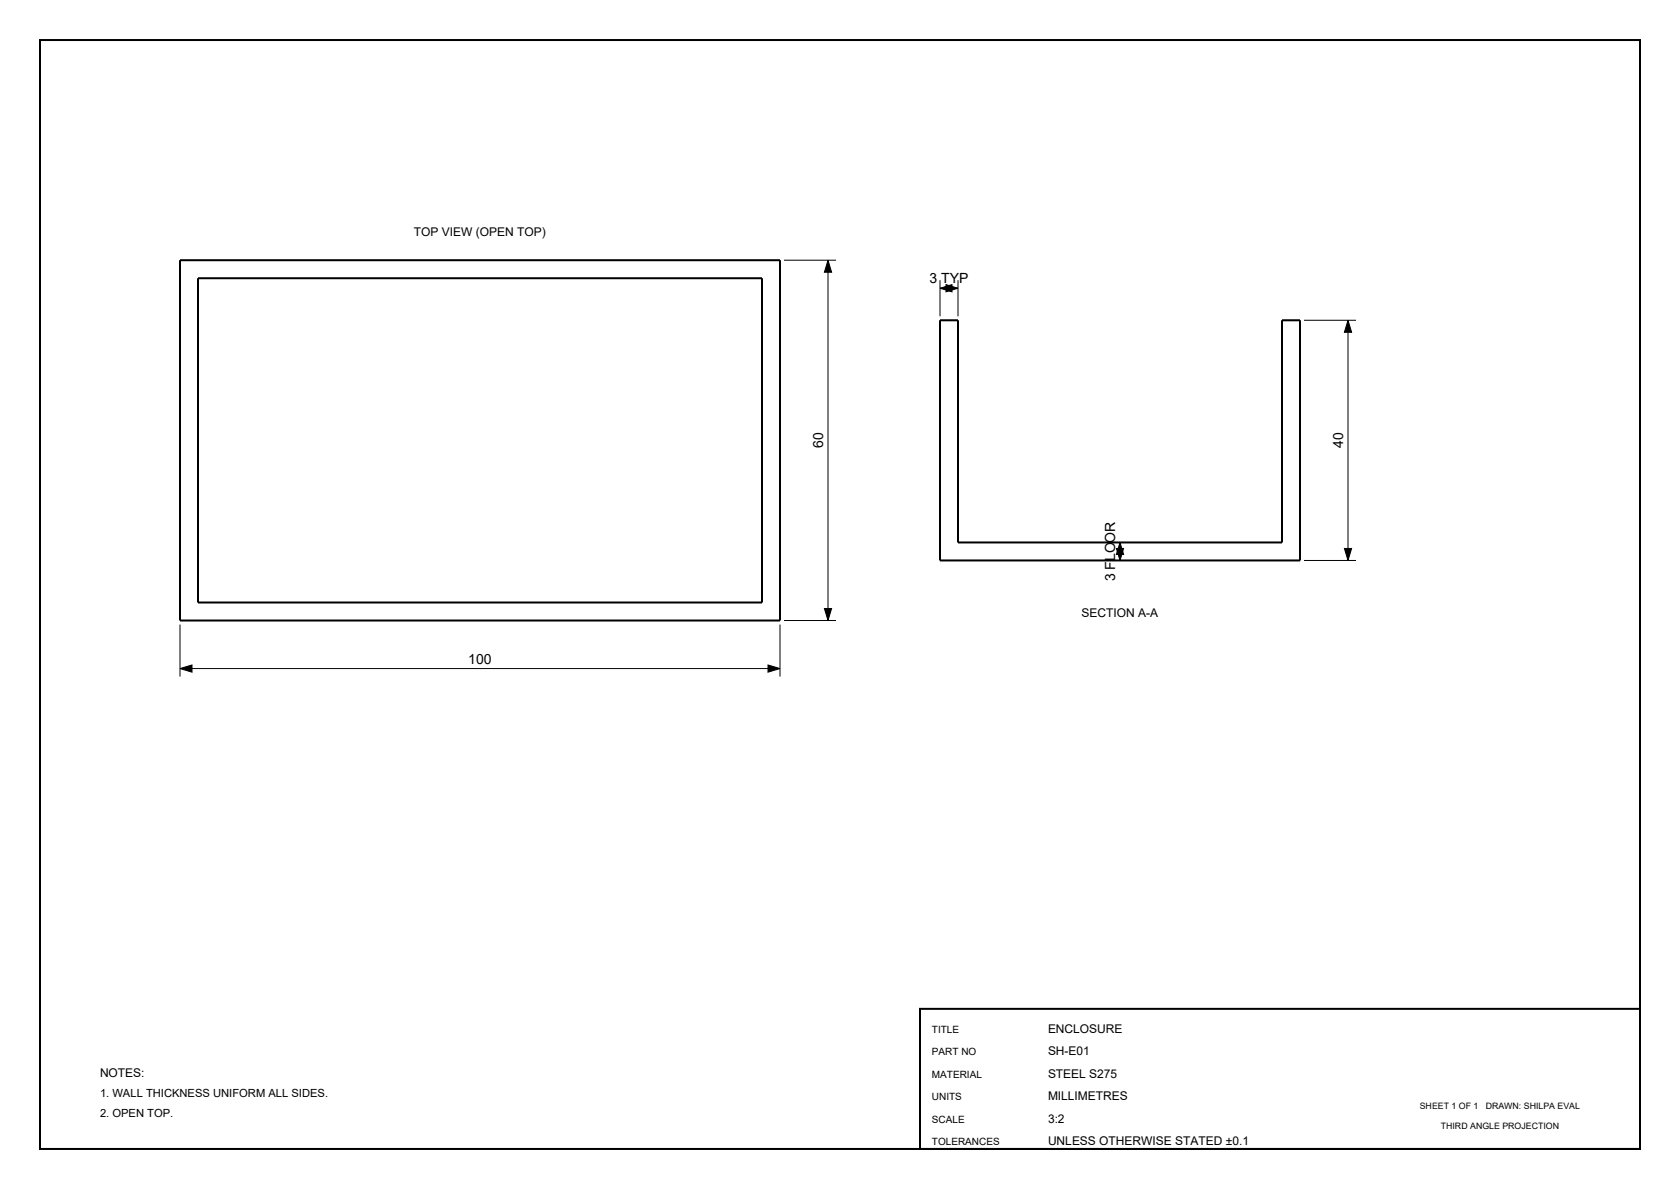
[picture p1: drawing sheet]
<svg xmlns="http://www.w3.org/2000/svg" width="420mm" height="297mm" viewBox="0 0 420 297" stroke-linecap="round" stroke-linejoin="round" font-family="sans-serif">
<defs><g id="words">
<g font-size="3.5">
<text x="232.4" y="70.8">3 TYP</text>
<text x="205.8" y="111.9" transform="rotate(-90 205.8 111.9)">60</text>
<text x="335.8" y="111.9" transform="rotate(-90 335.8 111.9)">40</text>
<text x="278.8" y="145.2" transform="rotate(-90 278.8 145.2)">3 FLOOR</text>
<text x="117.1" y="165.8">100</text>
</g>
<g font-size="3">
<text x="103.5" y="59">TOP VIEW (OPEN TOP)</text>
<text x="270.4" y="154">SECTION A­A</text>
<text x="262" y="258">ENCLOSURE</text>
<text x="262" y="263.6">SH­E01</text>
<text x="25" y="269">NOTES:</text>
<text x="262" y="269.2">STEEL S275</text>
<text x="262" y="274.8">MILLIMETRES</text>
<text x="262" y="280.4">3:2</text>
<text x="262" y="286">UNLESS OTHERWISE STATED ±0.1</text>
</g>
<g font-size="2.8">
<text x="25" y="274">1. WALL THICKNESS UNIFORM ALL SIDES.</text>
<text x="25" y="279">2. OPEN TOP.</text>
</g>
<g font-size="2.5">
<text x="233" y="258">TITLE</text>
<text x="233" y="263.6">PART NO</text>
<text x="233" y="269.2">MATERIAL</text>
<text x="233" y="274.8">UNITS</text>
<text x="233" y="280.4">SCALE</text>
<text x="233" y="286">TOLERANCES</text>
</g>
<g font-size="2.2">
<text x="355" y="277">SHEET 1 OF 1</text>
<text x="371.4" y="277">DRAWN: SHILPA EVAL</text>
<text x="360.2" y="282">THIRD ANGLE PROJECTION</text>
</g>
</g></defs>
<path d="M10 10h400v277h-400zM45 65h150v90h-150zM49.5 69.5h141v81h-141zM235 80h4.5v55.5h81v-55.5h4.5v60h-90zM230 252h180v35h-180z" fill="none" stroke="#000" stroke-width=".5"/>
<g fill="none" stroke="#000" stroke-width=".25">
<path d="M196 65h13M207 65v90M235 70v9M235 72h4.5M239.5 70v9M326 80h13M337 80v60M278 135.5h1M280 135.5v4.5M45 156v13M195 156v13M196 155h13"/>
<path d="M278 140h1M326 140h13M45 167h150"/>
</g>
<path d="M207 65l.9 3h-1.8zM235 72l3-.9v1.8zM236.5 71.1l3 .9-3 .9zM337 80l.9 3h-1.8zM280 135.5l.9 3h-1.8zM206.1 152h1.8l-.9 3zM279.1 137h1.8l-.9 3zM336.1 137h1.8l-.9 3zM45 167l3-.9v1.8zM192 166.1l3 .9-3 .9z" fill="#000" stroke="#000" stroke-width=".25"/>
<use href="#words"/>
</svg>
